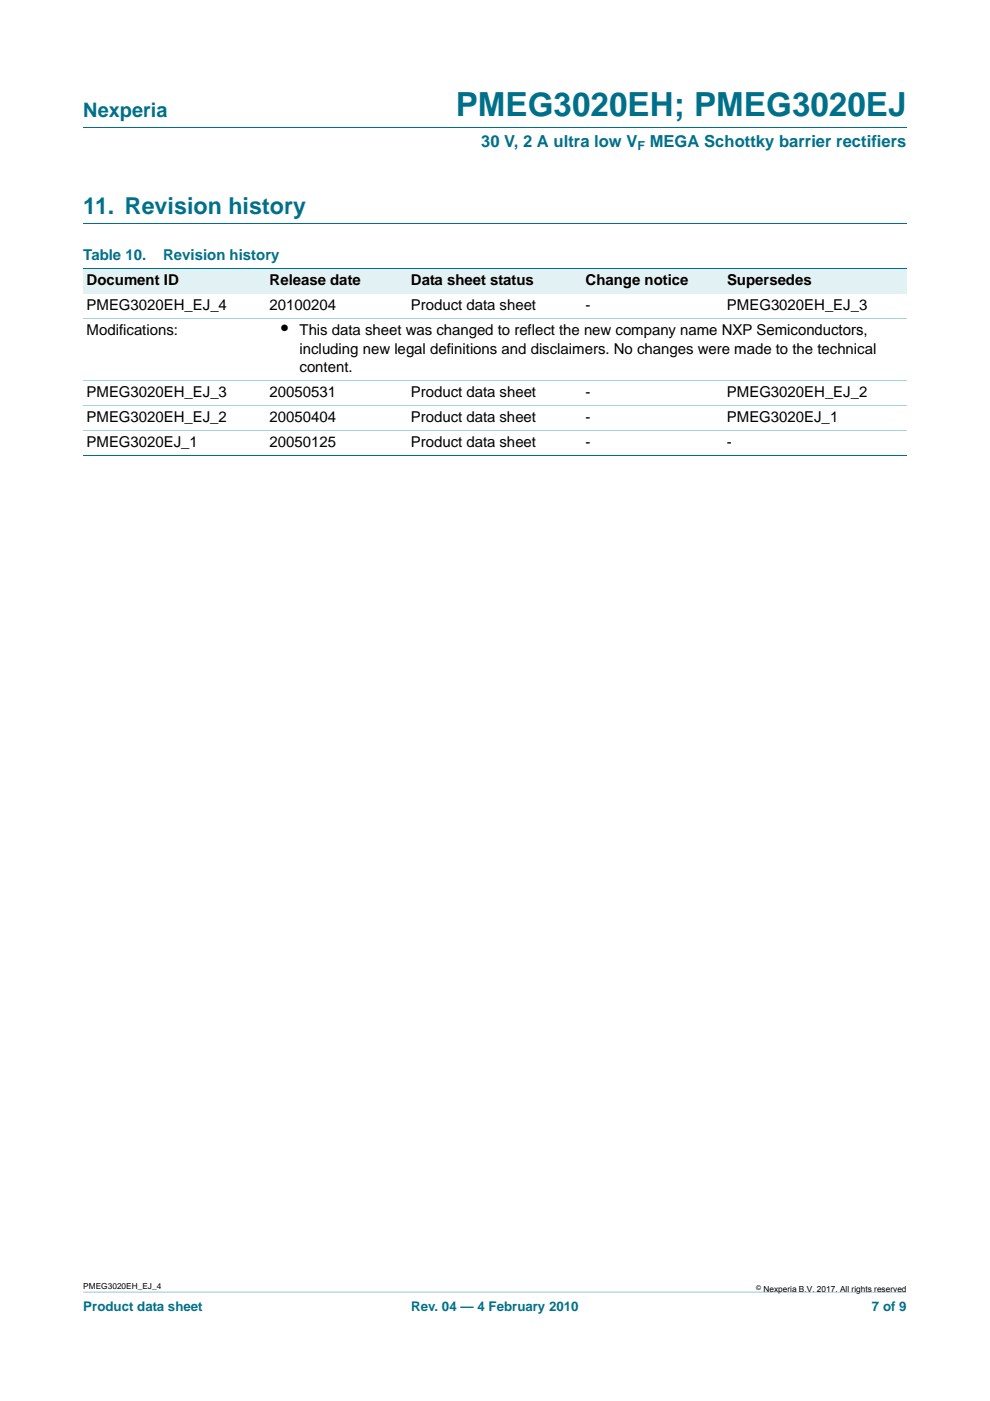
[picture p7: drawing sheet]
<svg xmlns="http://www.w3.org/2000/svg" width="210mm" height="297mm" viewBox="0 0 210 297" stroke-linecap="round" stroke-linejoin="round" font-family="sans-serif">
<defs><g id="words">
<text font-size="7" fill="#00708a" x="96.7" y="24.6">PMEG3020EH; PMEG3020EJ</text>
<text font-size="4.9" fill="#00708a" x="17.7" y="45.4">11. Revision history</text>
<text font-size="4.2" fill="#00708a" x="17.7" y="24.9">Nexperia</text>
<text font-size="4.2" x="59.6" y="71.1">•</text>
<g font-size="3.5" fill="#00708a">
<text x="102" y="31.1">30 V, 2 A ultra low V</text>
<text x="137.8" y="31.1">MEGA Schottky barrier rectifiers</text>
</g>
<g font-size="3.2" fill="#00708a">
<text x="17.7" y="55.2">Table 10.</text>
<text x="34.6" y="55.2">Revision history</text>
</g>
<g font-size="3.2">
<text x="18.4" y="60.5">Document ID</text>
<text x="18.4" y="65.8">PMEG3020EH_EJ_4</text>
<text x="57.2" y="65.8">20100204</text>
<text x="57.2" y="60.5">Release date</text>
<text x="87.2" y="65.8">Product data sheet</text>
<text x="87.2" y="60.5">Data sheet status</text>
<text x="124.2" y="65.8">-</text>
<text x="124.2" y="60.5">Change notice</text>
<text x="154.2" y="65.8">PMEG3020EH_EJ_3</text>
<text x="154.2" y="60.5">Supersedes</text>
<text x="18.4" y="71.1">Modifications:</text>
<text x="63.5" y="71.1">This data sheet was changed to reflect the new company name NXP Semiconductors,</text>
<text x="63.5" y="75">including new legal definitions and disclaimers. No changes were made to the technical</text>
<text x="63.5" y="78.8">content.</text>
<text x="18.4" y="84.1">PMEG3020EH_EJ_3</text>
<text x="18.4" y="89.4">PMEG3020EH_EJ_2</text>
<text x="57.2" y="89.4">20050404</text>
<text x="57.2" y="84.1">20050531</text>
<text x="87.2" y="89.4">Product data sheet</text>
<text x="87.2" y="84.1">Product data sheet</text>
<text x="124.2" y="89.4">-</text>
<text x="124.2" y="84.1">-</text>
<text x="154.2" y="89.4">PMEG3020EJ_1</text>
<text x="154.2" y="84.1">PMEG3020EH_EJ_2</text>
<text x="18.4" y="94.7">PMEG3020EJ_1</text>
<text x="57.2" y="94.7">20050125</text>
<text x="87.2" y="94.7">Product data sheet</text>
<text x="124.2" y="94.7">-</text>
<text x="154.2" y="94.7">-</text>
</g>
<g font-size="2.8" fill="#00708a">
<text x="17.7" y="277.9">Product data sheet</text>
<text x="87.2" y="277.9">Rev. 04 — 4 February 2010</text>
<text x="184.9" y="277.9">7 of 9</text>
</g>
<text font-size="2.6" fill="#00708a" x="135.2" y="31.7">F</text>
<g font-size="1.8">
<text x="17.7" y="273.3">PMEG3020EH_EJ_4</text>
<text x="161.9" y="273.9">Nexperia B.V. 2017. All rights reserved</text>
</g>
<text font-size="1.4" x="160.4" y="273.4">©</text>
</g></defs>
<path d="M17.7 273.9l174.6 .1z" fill="#00708a"/>
<path d="M17.7 27h174.6M17.7 47.4h174.6" fill="none" stroke="#00708a" stroke-width=".21"/>
<g fill="#e2f1f4">
<path d="M17.7 57h38.8v5.3h-38.8z"/>
<path d="M56.5 57h30v5.3h-30z"/>
<path d="M86.5 57h37v5.3h-37z"/>
<path d="M123.5 57h30v5.3h-30z"/>
<path d="M153.5 57h38.8v5.3h-38.8z"/>
</g>
<path d="M17.7 57h174.6M17.7 96.5h174.6" fill="none" stroke="#00708a" stroke-width=".21"/>
<path d="M17.7 67.5h174.6M17.7 80.6h174.6M17.7 85.9h174.6M17.7 91.2h174.6" fill="none" stroke="#a5d5dc" stroke-width=".21"/>
<use href="#words"/>
</svg>
